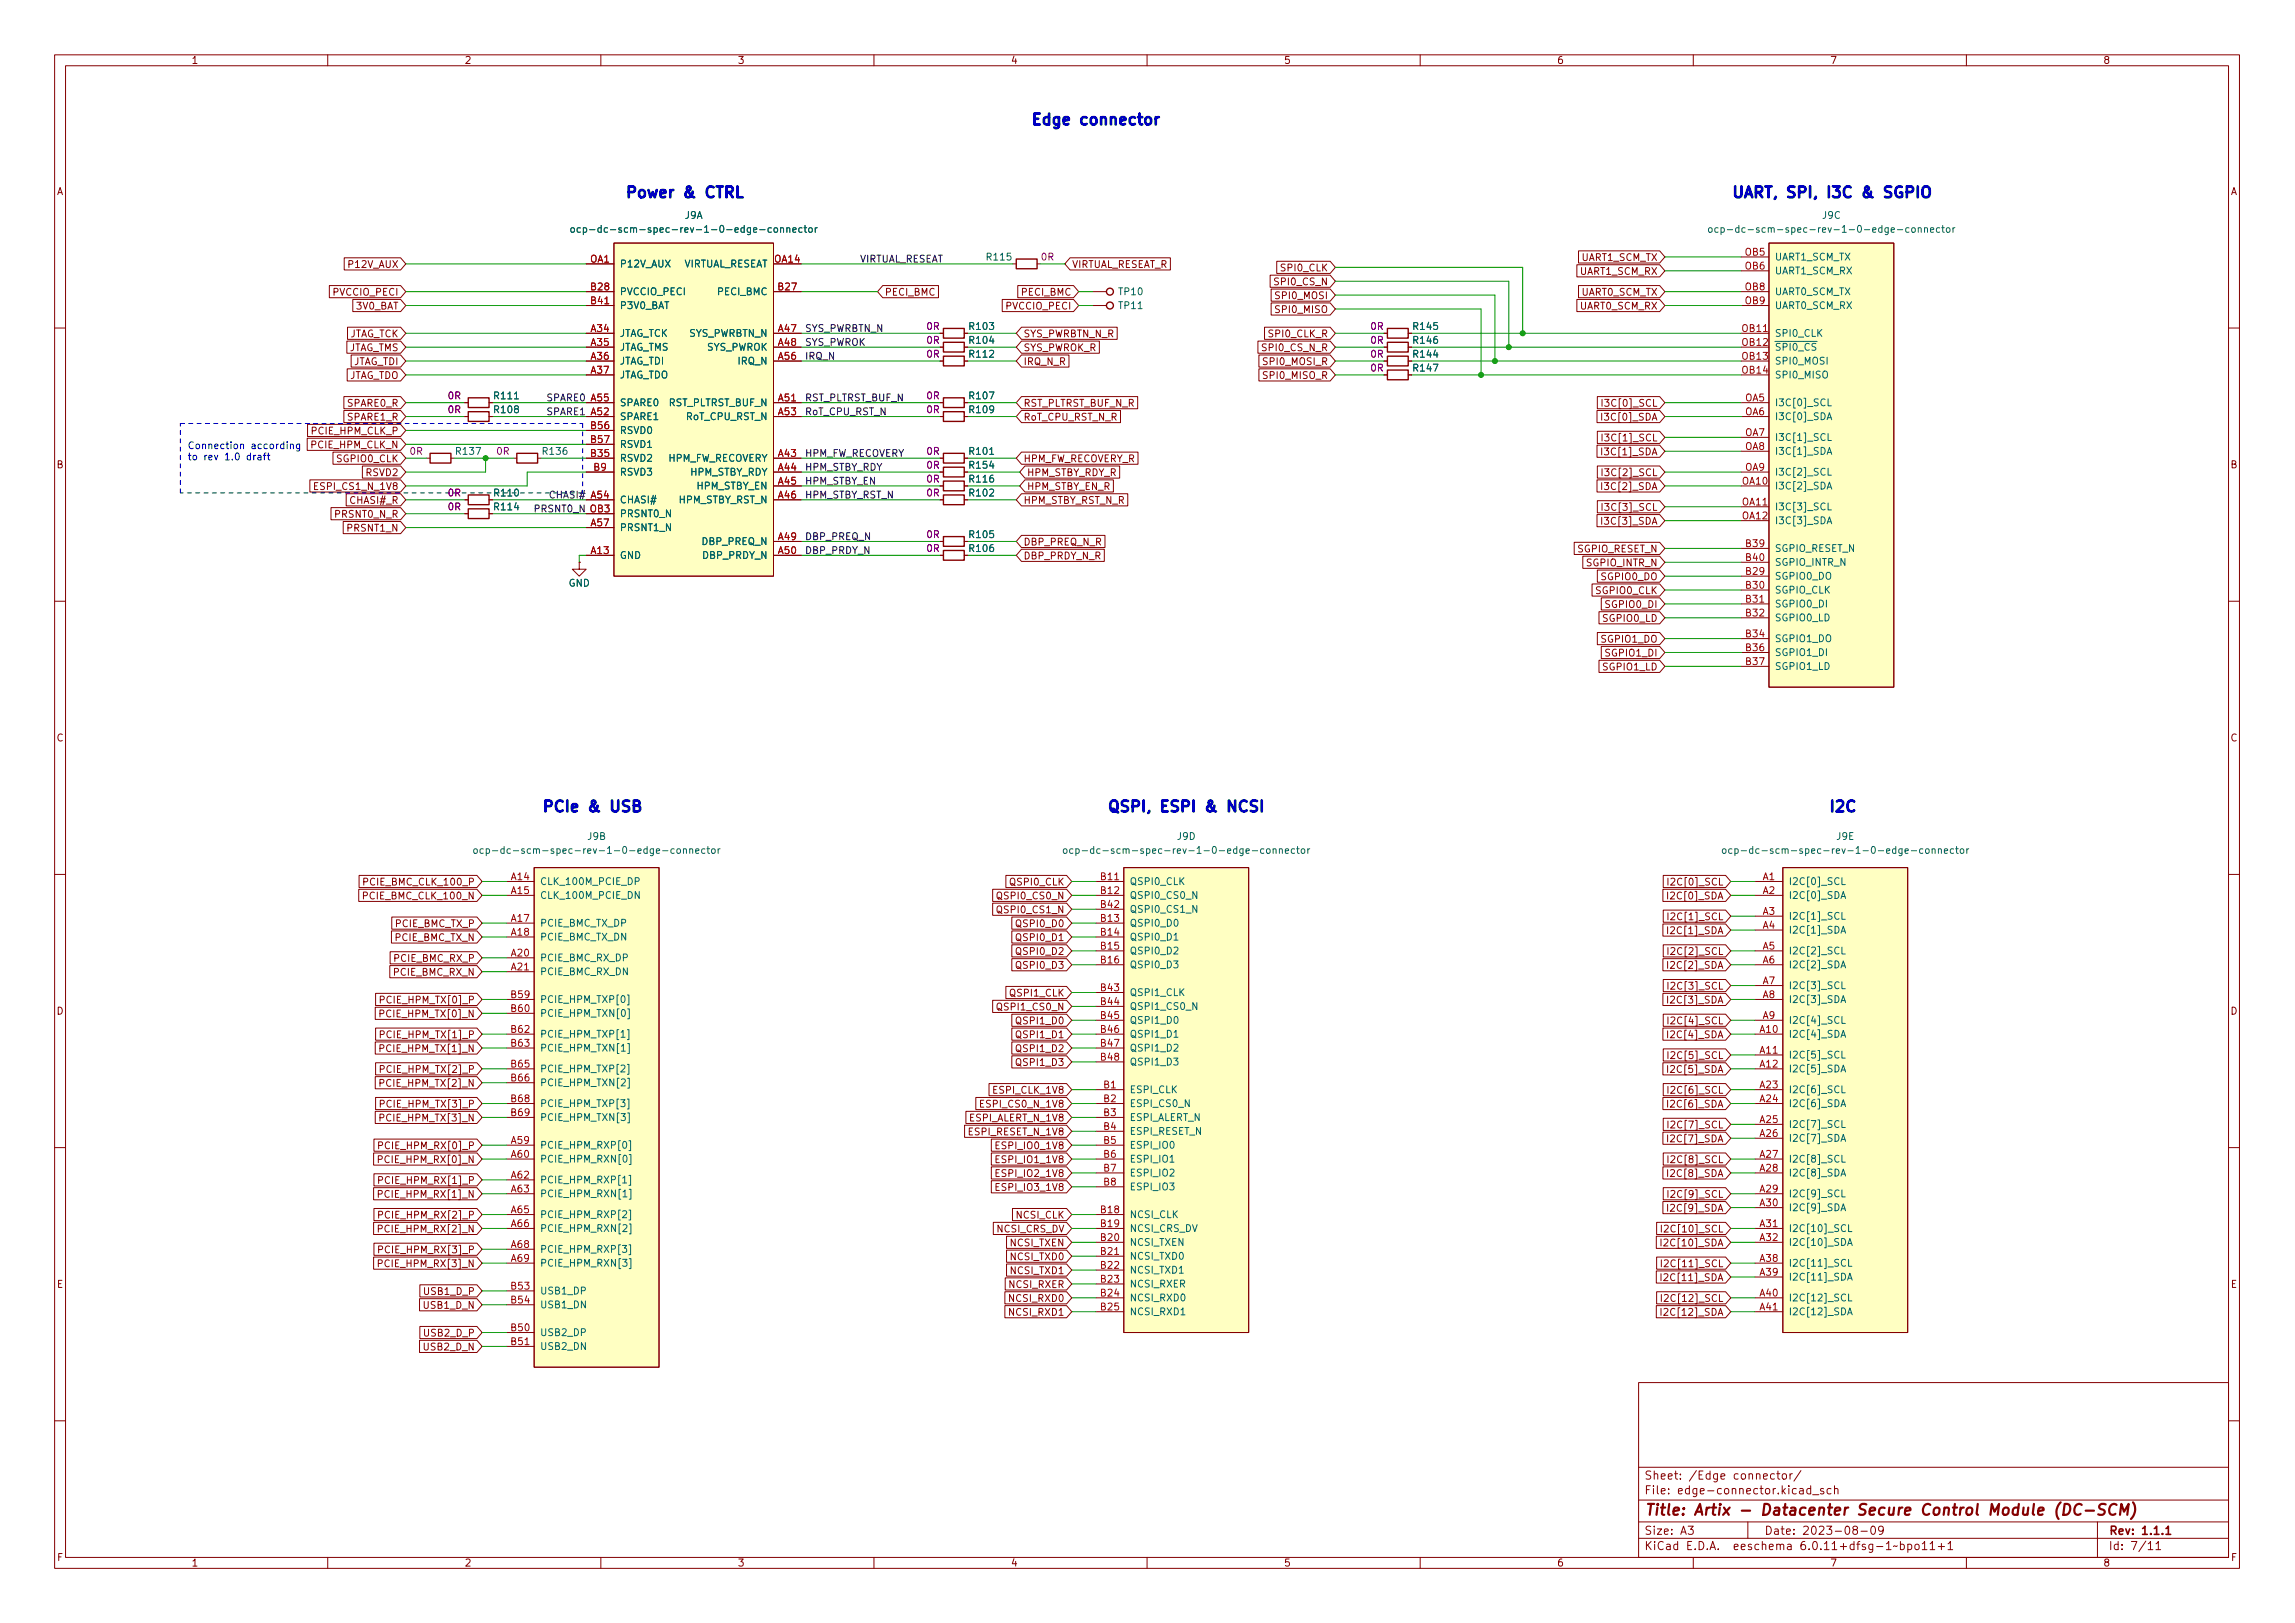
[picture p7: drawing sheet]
<svg xmlns="http://www.w3.org/2000/svg" width="420mm" height="297mm" viewBox="0 0 420 297" stroke-linecap="round" stroke-linejoin="round" font-family="sans-serif">
<defs><g id="words">
<g font-size="2.8" fill="#0000c2">
<text x="188.6" y="22.9">Edge</text>
<text x="197.8" y="22.9">connector</text>
<text x="114.3" y="36.2">Power</text>
<text x="125.2" y="36.2">&amp;</text>
<text x="129.7" y="36.2">CTRL</text>
<text x="316.9" y="36.2">UART, SPI,</text>
<text x="335" y="36.2">I3C</text>
<text x="341.9" y="36.2">&amp;</text>
<text x="346.4" y="36.2">SGPIO</text>
<text x="99.1" y="148.6">PCIe</text>
<text x="107.8" y="148.6">&amp;</text>
<text x="112.3" y="148.6">USB</text>
<text x="202.6" y="148.6">QSPI,</text>
<text x="212.5" y="148.6">ESPI</text>
<text x="221.2" y="148.6">&amp;</text>
<text x="225.7" y="148.6">NCSI</text>
<text x="334.6" y="148.6">I2C</text>
</g>
<g font-size="2.8" fill="#840000">
<text x="301" y="277.9">Title:</text>
<text x="310.2" y="277.9">Artix</text>
<text x="318.8" y="277.9">-</text>
<text x="323.2" y="277.9">Datacenter</text>
<text x="341.3" y="277.9">Secure</text>
<text x="353.3" y="277.9">Control</text>
<text x="366.1" y="277.9">Module</text>
<text x="378.5" y="277.9">(DC-SCM)</text>
</g>
<g font-size="2.1" fill="#840000">
<text x="301" y="273.9">File:</text>
<text x="301" y="271.2">Sheet:</text>
<text x="307.4" y="273.9">edge-connector.kicad_sch</text>
<text x="309.2" y="271.2">/Edge</text>
<text x="317.4" y="271.2">connector/</text>
<text x="301" y="281.3">Size:</text>
<text x="307.6" y="281.3">A3</text>
<text x="323" y="281.3">Date:</text>
<text x="330" y="281.3">2023-08-09</text>
<text x="386" y="281.3">Rev:</text>
<text x="392.1" y="281.3">1.1.1</text>
<text x="301" y="284.1">KiCad</text>
<text x="308.7" y="284.1">E.D.A.</text>
<text x="317.6" y="284.1">eeschema</text>
<text x="330" y="284.1">6.0.11+dfsg-1~bpo11+1</text>
<text x="386" y="284.1">Id:</text>
<text x="390.1" y="284.1">7/11</text>
</g>
<g font-size="1.8" fill="#840000">
<text x="35" y="12.1">1</text>
<text x="85" y="12.1">2</text>
<text x="135" y="12.1">3</text>
<text x="185" y="12.1">4</text>
<text x="235" y="12.1">5</text>
<text x="285" y="12.1">6</text>
<text x="335" y="12.1">7</text>
<text x="385" y="12.1">8</text>
<text x="10.4" y="36.1">A</text>
<text x="408.4" y="36.1">A</text>
<text x="63.5" y="49.4">P12V_AUX</text>
<text x="196.2" y="49.4">VIRTUAL_RESEAT_R</text>
<text x="233" y="52.6">SPI0_CS_N</text>
<text x="234.2" y="50">SPI0_CLK</text>
<text x="289.2" y="50.7">UART1_SCM_RX</text>
<text x="289.5" y="48.1">UART1_SCM_TX</text>
<text x="60.8" y="54.5">PVCCIO_PECI</text>
<text x="65.1" y="57">3V0_BAT</text>
<text x="161.9" y="54.5">PECI_BMC</text>
<text x="184" y="57">PVCCIO_PECI</text>
<text x="186.8" y="54.5">PECI_BMC</text>
<text x="233.2" y="55.1">SPI0_MOSI</text>
<text x="233.2" y="57.7">SPI0_MISO</text>
<text x="289.2" y="57">UART0_SCM_RX</text>
<text x="289.5" y="54.5">UART0_SCM_TX</text>
<text x="64" y="64.6">JTAG_TMS</text>
<text x="64.1" y="62.1">JTAG_TCK</text>
<text x="187.3" y="62.1">SYS_PWRBTN_N_R</text>
<text x="187.3" y="64.6">SYS_PWROK_R</text>
<text x="230.8" y="64.6">SPI0_CS_N_R</text>
<text x="232" y="62.1">SPI0_CLK_R</text>
<text x="64" y="69.7">JTAG_TDO</text>
<text x="64.8" y="67.2">JTAG_TDI</text>
<text x="187.3" y="67.2">IRQ_N_R</text>
<text x="231" y="67.2">SPI0_MOSI_R</text>
<text x="231" y="69.7">SPI0_MISO_R</text>
<text x="63.4" y="77.3">SPARE1_R</text>
<text x="63.4" y="74.8">SPARE0_R</text>
<text x="187.3" y="77.3">RoT_CPU_RST_N_R</text>
<text x="187.3" y="74.8">RST_PLTRST_BUF_N_R</text>
<text x="292.9" y="77.3">I3C[0]_SDA</text>
<text x="292.9" y="74.8">I3C[0]_SCL</text>
<text x="56.7" y="82.4">PCIE_HPM_CLK_N</text>
<text x="56.8" y="79.9">PCIE_HPM_CLK_P</text>
<text x="292.9" y="83.7">I3C[1]_SDA</text>
<text x="292.9" y="81.2">I3C[1]_SCL</text>
<text x="10.3" y="86.1">B</text>
<text x="61.4" y="85">SGPIO0_CLK</text>
<text x="66.8" y="87.5">RSVD2</text>
<text x="187.3" y="85">HPM_FW_RECOVERY_R</text>
<text x="188" y="87.5">HPM_STBY_RDY_R</text>
<text x="292.9" y="87.5">I3C[2]_SCL</text>
<text x="408.3" y="86.1">B</text>
<text x="57.2" y="90">ESPI_CS1_N_1V8</text>
<text x="61.1" y="95.1">PRSNT0_N_R</text>
<text x="63.9" y="92.6">CHASI#_R</text>
<text x="187.3" y="92.6">HPM_STBY_RST_N_R</text>
<text x="188" y="90">HPM_STBY_EN_R</text>
<text x="292.9" y="90">I3C[2]_SDA</text>
<text x="292.9" y="93.9">I3C[3]_SCL</text>
<text x="63.3" y="97.7">PRSNT1_N</text>
<text x="187.3" y="100.2">DBP_PREQ_N_R</text>
<text x="288.7" y="101.5">SGPIO_RESET_N</text>
<text x="292.9" y="96.4">I3C[3]_SDA</text>
<text x="187.3" y="102.7">DBP_PRDY_N_R</text>
<text x="290.3" y="104">SGPIO_INTR_N</text>
<text x="292.9" y="106.6">SGPIO0_DO</text>
<text x="291.9" y="109.1">SGPIO0_CLK</text>
<text x="293.6" y="111.6">SGPIO0_DI</text>
<text x="292.9" y="118">SGPIO1_DO</text>
<text x="293.2" y="114.2">SGPIO0_LD</text>
<text x="293.2" y="123.1">SGPIO1_LD</text>
<text x="293.6" y="120.5">SGPIO1_DI</text>
<text x="10.3" y="136.1">C</text>
<text x="408.3" y="136.1">C</text>
<text x="66.2" y="165">PCIE_BMC_CLK_100_N</text>
<text x="66.2" y="162.4">PCIE_BMC_CLK_100_P</text>
<text x="182.2" y="165">QSPI0_CS0_N</text>
<text x="182.2" y="167.5">QSPI0_CS1_N</text>
<text x="184.6" y="162.4">QSPI0_CLK</text>
<text x="304.9" y="165">I2C[0]_SDA</text>
<text x="305" y="162.4">I2C[0]_SCL</text>
<text x="72.1" y="172.6">PCIE_BMC_TX_N</text>
<text x="72.2" y="170.1">PCIE_BMC_TX_P</text>
<text x="185.7" y="172.6">QSPI0_D1</text>
<text x="185.7" y="170.1">QSPI0_D0</text>
<text x="304.9" y="171.3">I2C[1]_SDA</text>
<text x="305" y="168.8">I2C[1]_SCL</text>
<text x="71.8" y="178.9">PCIE_BMC_RX_N</text>
<text x="71.9" y="176.4">PCIE_BMC_RX_P</text>
<text x="185.7" y="175.1">QSPI0_D2</text>
<text x="185.7" y="177.7">QSPI0_D3</text>
<text x="304.9" y="177.7">I2C[2]_SDA</text>
<text x="305" y="175.1">I2C[2]_SCL</text>
<text x="69.2" y="184">PCIE_HPM_TX[0]_P</text>
<text x="182.2" y="185.3">QSPI1_CS0_N</text>
<text x="184.6" y="182.8">QSPI1_CLK</text>
<text x="304.9" y="184">I2C[3]_SDA</text>
<text x="305" y="181.5">I2C[3]_SCL</text>
<text x="10.3" y="186.1">D</text>
<text x="69.2" y="186.6">PCIE_HPM_TX[0]_N</text>
<text x="69.2" y="190.4">PCIE_HPM_TX[1]_P</text>
<text x="185.7" y="190.4">QSPI1_D1</text>
<text x="185.7" y="187.8">QSPI1_D0</text>
<text x="304.9" y="190.4">I2C[4]_SDA</text>
<text x="305" y="187.8">I2C[4]_SCL</text>
<text x="408.3" y="186.1">D</text>
<text x="69.2" y="192.9">PCIE_HPM_TX[1]_N</text>
<text x="69.2" y="196.7">PCIE_HPM_TX[2]_P</text>
<text x="185.7" y="192.9">QSPI1_D2</text>
<text x="185.7" y="195.5">QSPI1_D3</text>
<text x="304.9" y="196.7">I2C[5]_SDA</text>
<text x="305" y="194.2">I2C[5]_SCL</text>
<text x="69.2" y="199.3">PCIE_HPM_TX[2]_N</text>
<text x="69.2" y="203.1">PCIE_HPM_TX[3]_P</text>
<text x="179.1" y="203.1">ESPI_CS0_N_1V8</text>
<text x="181.5" y="200.5">ESPI_CLK_1V8</text>
<text x="304.9" y="203.1">I2C[6]_SDA</text>
<text x="305" y="200.5">I2C[6]_SCL</text>
<text x="69.2" y="205.6">PCIE_HPM_TX[3]_N</text>
<text x="177.1" y="208.2">ESPI_RESET_N_1V8</text>
<text x="177.3" y="205.6">ESPI_ALERT_N_1V8</text>
<text x="304.9" y="209.4">I2C[7]_SDA</text>
<text x="305" y="206.9">I2C[7]_SCL</text>
<text x="68.9" y="213.2">PCIE_HPM_RX[0]_N</text>
<text x="68.9" y="210.7">PCIE_HPM_RX[0]_P</text>
<text x="182" y="213.2">ESPI_IO1_1V8</text>
<text x="182" y="210.7">ESPI_IO0_1V8</text>
<text x="182" y="215.8">ESPI_IO2_1V8</text>
<text x="304.9" y="215.8">I2C[8]_SDA</text>
<text x="305" y="213.2">I2C[8]_SCL</text>
<text x="68.9" y="219.6">PCIE_HPM_RX[1]_N</text>
<text x="68.9" y="217">PCIE_HPM_RX[1]_P</text>
<text x="182" y="218.3">ESPI_IO3_1V8</text>
<text x="305" y="219.6">I2C[9]_SCL</text>
<text x="68.9" y="225.9">PCIE_HPM_RX[2]_N</text>
<text x="68.9" y="223.4">PCIE_HPM_RX[2]_P</text>
<text x="182.3" y="225.9">NCSI_CRS_DV</text>
<text x="185.8" y="223.4">NCSI_CLK</text>
<text x="303.8" y="225.9">I2C[10]_SCL</text>
<text x="304.9" y="222.1">I2C[9]_SDA</text>
<text x="68.9" y="232.3">PCIE_HPM_RX[3]_N</text>
<text x="68.9" y="229.7">PCIE_HPM_RX[3]_P</text>
<text x="184.8" y="228.5">NCSI_TXEN</text>
<text x="184.8" y="233.6">NCSI_TXD1</text>
<text x="184.8" y="231">NCSI_TXD0</text>
<text x="303.7" y="228.5">I2C[10]_SDA</text>
<text x="303.8" y="232.3">I2C[11]_SCL</text>
<text x="10.3" y="236.1">E</text>
<text x="77.3" y="239.9">USB1_D_N</text>
<text x="77.3" y="237.4">USB1_D_P</text>
<text x="184.5" y="238.6">NCSI_RXD0</text>
<text x="184.5" y="236.1">NCSI_RXER</text>
<text x="303.7" y="234.8">I2C[11]_SDA</text>
<text x="303.8" y="238.6">I2C[12]_SCL</text>
<text x="408.3" y="236.1">E</text>
<text x="77.3" y="245">USB2_D_P</text>
<text x="184.5" y="241.2">NCSI_RXD1</text>
<text x="303.7" y="241.2">I2C[12]_SDA</text>
<text x="77.3" y="247.5">USB2_D_N</text>
<text x="10.4" y="286.1">F</text>
<text x="35" y="287.1">1</text>
<text x="85" y="287.1">2</text>
<text x="135" y="287.1">3</text>
<text x="185" y="287.1">4</text>
<text x="235" y="287.1">5</text>
<text x="285" y="287.1">6</text>
<text x="335" y="287.1">7</text>
<text x="385" y="287.1">8</text>
<text x="408.4" y="286.1">F</text>
</g>
<g font-size="1.8" fill="#006464">
<text x="125.3" y="40.4">J9A</text>
<text x="333.5" y="40.4">J9C</text>
<text x="104.2" y="43">ocp-dc-scm-spec-rev-1-0-edge-connector</text>
<text x="312.5" y="43">ocp-dc-scm-spec-rev-1-0-edge-connector</text>
<text x="113.4" y="49.3">P12V_AUX</text>
<text x="125.3" y="49.3">VIRTUAL_RESEAT</text>
<text x="180.4" y="48">R115</text>
<text x="324.9" y="48">UART1_SCM_TX</text>
<text x="324.9" y="50.6">UART1_SCM_RX</text>
<text x="113.4" y="54.4">PVCCIO_PECI</text>
<text x="113.4" y="56.9">P3V0_BAT</text>
<text x="131.2" y="54.4">PECI_BMC</text>
<text x="204.6" y="54.4">TP10</text>
<text x="204.6" y="56.9">TP11</text>
<text x="324.9" y="54.4">UART0_SCM_TX</text>
<text x="324.9" y="56.9">UART0_SCM_RX</text>
<text x="113.4" y="62">JTAG_TCK</text>
<text x="113.4" y="64.6">JTAG_TMS</text>
<text x="126.1" y="62">SYS_PWRBTN_N</text>
<text x="129.4" y="64.6">SYS_PWROK</text>
<text x="177.2" y="65.8">R112</text>
<text x="177.2" y="60.7">R103</text>
<text x="177.2" y="63.3">R104</text>
<text x="258.5" y="65.8">R144</text>
<text x="258.5" y="60.7">R145</text>
<text x="258.5" y="63.3">R146</text>
<text x="324.9" y="62">SPI0_CLK</text>
<text x="324.9" y="64.6">~{SPI0_CS}</text>
<text x="113.4" y="67.1">JTAG_TDI</text>
<text x="113.4" y="69.6">JTAG_TDO</text>
<text x="134.9" y="67.1">IRQ_N</text>
<text x="258.5" y="68.4">R147</text>
<text x="324.9" y="67.1">SPI0_MOSI</text>
<text x="324.9" y="69.6">SPI0_MISO</text>
<text x="90.2" y="76">R108</text>
<text x="90.2" y="73.4">R111</text>
<text x="113.4" y="77.3">SPARE1</text>
<text x="113.4" y="74.7">SPARE0</text>
<text x="122.4" y="74.7">RST_PLTRST_BUF_N</text>
<text x="125.5" y="77.3">RoT_CPU_RST_N</text>
<text x="177.2" y="73.4">R107</text>
<text x="177.2" y="76">R109</text>
<text x="324.9" y="74.7">I3C[0]_SCL</text>
<text x="324.9" y="77.3">I3C[0]_SDA</text>
<text x="83.2" y="83.6">R137</text>
<text x="99.1" y="83.6">R136</text>
<text x="113.4" y="79.8">RSVD0</text>
<text x="113.4" y="82.3">RSVD1</text>
<text x="177.2" y="83.6">R101</text>
<text x="324.9" y="81.1">I3C[1]_SCL</text>
<text x="324.9" y="83.6">I3C[1]_SDA</text>
<text x="113.4" y="84.9">RSVD2</text>
<text x="113.4" y="87.4">RSVD3</text>
<text x="122.3" y="84.9">HPM_FW_RECOVERY</text>
<text x="126.3" y="87.4">HPM_STBY_RDY</text>
<text x="127.4" y="90">HPM_STBY_EN</text>
<text x="177.2" y="88.7">R116</text>
<text x="177.2" y="86.1">R154</text>
<text x="324.9" y="90">I3C[2]_SDA</text>
<text x="324.9" y="87.4">I3C[2]_SCL</text>
<text x="90.2" y="93.8">R114</text>
<text x="90.2" y="91.2">R110</text>
<text x="113.4" y="92.5">CHASI#</text>
<text x="113.4" y="95">PRSNT0_N</text>
<text x="124.2" y="92.5">HPM_STBY_RST_N</text>
<text x="177.2" y="91.2">R102</text>
<text x="324.9" y="93.8">I3C[3]_SCL</text>
<text x="113.4" y="97.6">PRSNT1_N</text>
<text x="128.3" y="100.1">DBP_PREQ_N</text>
<text x="177.2" y="98.8">R105</text>
<text x="177.2" y="101.4">R106</text>
<text x="324.9" y="101.4">SGPIO_RESET_N</text>
<text x="324.9" y="96.3">I3C[3]_SDA</text>
<text x="104" y="107.7">GND</text>
<text x="113.4" y="102.7">GND</text>
<text x="128.5" y="102.7">DBP_PRDY_N</text>
<text x="324.9" y="106.5">SGPIO0_DO</text>
<text x="324.9" y="103.9">SGPIO_INTR_N</text>
<text x="324.9" y="109">SGPIO_CLK</text>
<text x="324.9" y="111.5">SGPIO0_DI</text>
<text x="324.9" y="114.1">SGPIO0_LD</text>
<text x="324.9" y="117.9">SGPIO1_DO</text>
<text x="324.9" y="120.4">SGPIO1_DI</text>
<text x="324.9" y="123">SGPIO1_LD</text>
<text x="107.4" y="154.1">J9B</text>
<text x="215.4" y="154.1">J9D</text>
<text x="336.1" y="154.1">J9E</text>
<text x="86.4" y="156.6">ocp-dc-scm-spec-rev-1-0-edge-connector</text>
<text x="194.4" y="156.6">ocp-dc-scm-spec-rev-1-0-edge-connector</text>
<text x="315" y="156.6">ocp-dc-scm-spec-rev-1-0-edge-connector</text>
<text x="98.8" y="162.3">CLK_100M_PCIE_DP</text>
<text x="98.8" y="164.9">CLK_100M_PCIE_DN</text>
<text x="206.8" y="162.3">QSPI0_CLK</text>
<text x="206.8" y="164.9">QSPI0_CS0_N</text>
<text x="206.8" y="167.4">QSPI0_CS1_N</text>
<text x="327.4" y="162.3">I2C[0]_SCL</text>
<text x="327.4" y="164.9">I2C[0]_SDA</text>
<text x="98.8" y="170">PCIE_BMC_TX_DP</text>
<text x="98.8" y="172.5">PCIE_BMC_TX_DN</text>
<text x="206.8" y="170">QSPI0_D0</text>
<text x="206.8" y="172.5">QSPI0_D1</text>
<text x="327.4" y="168.7">I2C[1]_SCL</text>
<text x="327.4" y="171.2">I2C[1]_SDA</text>
<text x="98.8" y="176.3">PCIE_BMC_RX_DP</text>
<text x="98.8" y="178.9">PCIE_BMC_RX_DN</text>
<text x="206.8" y="175">QSPI0_D2</text>
<text x="206.8" y="177.6">QSPI0_D3</text>
<text x="327.4" y="175">I2C[2]_SCL</text>
<text x="327.4" y="177.6">I2C[2]_SDA</text>
<text x="98.8" y="183.9">PCIE_HPM_TXP[0]</text>
<text x="206.8" y="182.7">QSPI1_CLK</text>
<text x="206.8" y="185.2">QSPI1_CS0_N</text>
<text x="327.4" y="181.4">I2C[3]_SCL</text>
<text x="327.4" y="183.9">I2C[3]_SDA</text>
<text x="98.8" y="186.5">PCIE_HPM_TXN[0]</text>
<text x="98.8" y="190.3">PCIE_HPM_TXP[1]</text>
<text x="206.8" y="187.7">QSPI1_D0</text>
<text x="206.8" y="190.3">QSPI1_D1</text>
<text x="327.4" y="190.3">I2C[4]_SDA</text>
<text x="327.4" y="187.7">I2C[4]_SCL</text>
<text x="98.8" y="192.8">PCIE_HPM_TXN[1]</text>
<text x="98.8" y="196.6">PCIE_HPM_TXP[2]</text>
<text x="206.8" y="192.8">QSPI1_D2</text>
<text x="206.8" y="195.4">QSPI1_D3</text>
<text x="327.4" y="194.1">I2C[5]_SCL</text>
<text x="327.4" y="196.6">I2C[5]_SDA</text>
<text x="98.8" y="199.2">PCIE_HPM_TXN[2]</text>
<text x="98.8" y="203">PCIE_HPM_TXP[3]</text>
<text x="206.8" y="200.4">ESPI_CLK</text>
<text x="206.8" y="203">ESPI_CS0_N</text>
<text x="327.4" y="200.4">I2C[6]_SCL</text>
<text x="327.4" y="203">I2C[6]_SDA</text>
<text x="98.8" y="205.5">PCIE_HPM_TXN[3]</text>
<text x="206.8" y="205.5">ESPI_ALERT_N</text>
<text x="206.8" y="208.1">ESPI_RESET_N</text>
<text x="327.4" y="206.8">I2C[7]_SCL</text>
<text x="327.4" y="209.3">I2C[7]_SDA</text>
<text x="98.8" y="210.6">PCIE_HPM_RXP[0]</text>
<text x="98.8" y="213.1">PCIE_HPM_RXN[0]</text>
<text x="206.8" y="210.6">ESPI_IO0</text>
<text x="206.8" y="213.1">ESPI_IO1</text>
<text x="206.8" y="215.7">ESPI_IO2</text>
<text x="327.4" y="213.1">I2C[8]_SCL</text>
<text x="327.4" y="215.7">I2C[8]_SDA</text>
<text x="98.8" y="217">PCIE_HPM_RXP[1]</text>
<text x="98.8" y="219.5">PCIE_HPM_RXN[1]</text>
<text x="206.8" y="218.2">ESPI_IO3</text>
<text x="327.4" y="219.5">I2C[9]_SCL</text>
<text x="98.8" y="223.3">PCIE_HPM_RXP[2]</text>
<text x="98.8" y="225.8">PCIE_HPM_RXN[2]</text>
<text x="206.8" y="223.3">NCSI_CLK</text>
<text x="206.8" y="225.8">NCSI_CRS_DV</text>
<text x="327.4" y="222">I2C[9]_SDA</text>
<text x="327.4" y="225.8">I2C[10]_SCL</text>
<text x="98.8" y="229.7">PCIE_HPM_RXP[3]</text>
<text x="98.8" y="232.2">PCIE_HPM_RXN[3]</text>
<text x="206.8" y="228.4">NCSI_TXEN</text>
<text x="206.8" y="230.9">NCSI_TXD0</text>
<text x="206.8" y="233.5">NCSI_TXD1</text>
<text x="327.4" y="228.4">I2C[10]_SDA</text>
<text x="327.4" y="232.2">I2C[11]_SCL</text>
<text x="98.8" y="237.3">USB1_DP</text>
<text x="98.8" y="239.8">USB1_DN</text>
<text x="206.8" y="236">NCSI_RXER</text>
<text x="206.8" y="238.5">NCSI_RXD0</text>
<text x="327.4" y="234.7">I2C[11]_SDA</text>
<text x="327.4" y="238.5">I2C[12]_SCL</text>
<text x="98.8" y="244.9">USB2_DP</text>
<text x="206.8" y="241.1">NCSI_RXD1</text>
<text x="327.4" y="241.1">I2C[12]_SDA</text>
<text x="98.8" y="247.4">USB2_DN</text>
</g>
<g font-size="1.8" fill="#a90000">
<text x="319.3" y="46.8">OB5</text>
<text x="107.9" y="53.1">B28</text>
<text x="108" y="48">OA1</text>
<text x="141.6" y="48">OA14</text>
<text x="142.2" y="53.1">B27</text>
<text x="319.3" y="49.3">OB6</text>
<text x="319.3" y="53.1">OB8</text>
<text x="107.9" y="55.7">B41</text>
<text x="319.3" y="55.7">OB9</text>
<text x="108" y="60.7">A34</text>
<text x="108" y="63.3">A35</text>
<text x="108" y="65.8">A36</text>
<text x="142.3" y="60.7">A47</text>
<text x="142.3" y="63.3">A48</text>
<text x="142.3" y="65.8">A56</text>
<text x="318.7" y="60.7">OB11</text>
<text x="318.7" y="63.3">OB12</text>
<text x="318.7" y="65.8">OB13</text>
<text x="108" y="68.4">A37</text>
<text x="318.7" y="68.4">OB14</text>
<text x="108" y="76">A52</text>
<text x="108" y="73.4">A55</text>
<text x="142.3" y="73.4">A51</text>
<text x="142.3" y="76">A53</text>
<text x="319.4" y="73.4">OA5</text>
<text x="319.4" y="76">OA6</text>
<text x="107.9" y="83.6">B35</text>
<text x="107.9" y="78.5">B56</text>
<text x="107.9" y="81.1">B57</text>
<text x="142.3" y="83.6">A43</text>
<text x="319.4" y="79.8">OA7</text>
<text x="319.4" y="82.3">OA8</text>
<text x="108.5" y="86.1">B9</text>
<text x="142.3" y="86.1">A44</text>
<text x="142.3" y="88.7">A45</text>
<text x="318.8" y="88.7">OA10</text>
<text x="319.4" y="86.1">OA9</text>
<text x="107.9" y="93.8">OB3</text>
<text x="108" y="91.2">A54</text>
<text x="142.3" y="91.2">A46</text>
<text x="318.8" y="92.5">OA11</text>
<text x="318.8" y="95">OA12</text>
<text x="108" y="101.4">A13</text>
<text x="108" y="96.3">A57</text>
<text x="142.3" y="98.8">A49</text>
<text x="142.3" y="101.4">A50</text>
<text x="319.4" y="100.1">B39</text>
<text x="319.4" y="105.2">B29</text>
<text x="319.4" y="107.7">B30</text>
<text x="319.4" y="102.7">B40</text>
<text x="319.4" y="110.3">B31</text>
<text x="319.4" y="112.8">B32</text>
<text x="319.4" y="116.6">B34</text>
<text x="319.4" y="119.2">B36</text>
<text x="319.4" y="121.7">B37</text>
<text x="93.4" y="161.1">A14</text>
<text x="201.3" y="161.1">B11</text>
<text x="322.6" y="161.1">A1</text>
<text x="93.4" y="163.6">A15</text>
<text x="201.3" y="163.6">B12</text>
<text x="201.3" y="166.2">B42</text>
<text x="322.6" y="163.6">A2</text>
<text x="322.6" y="167.4">A3</text>
<text x="93.4" y="168.7">A17</text>
<text x="93.4" y="171.2">A18</text>
<text x="201.3" y="168.7">B13</text>
<text x="201.3" y="171.2">B14</text>
<text x="201.3" y="173.8">B15</text>
<text x="322.6" y="170">A4</text>
<text x="322.6" y="173.8">A5</text>
<text x="93.4" y="175">A20</text>
<text x="93.4" y="177.6">A21</text>
<text x="201.3" y="176.3">B16</text>
<text x="322.6" y="176.3">A6</text>
<text x="93.3" y="182.7">B59</text>
<text x="93.3" y="185.2">B60</text>
<text x="201.3" y="181.4">B43</text>
<text x="201.3" y="183.9">B44</text>
<text x="322.6" y="180.1">A7</text>
<text x="322.6" y="182.7">A8</text>
<text x="93.3" y="189">B62</text>
<text x="93.3" y="191.6">B63</text>
<text x="201.3" y="186.5">B45</text>
<text x="201.3" y="189">B46</text>
<text x="201.3" y="191.6">B47</text>
<text x="322" y="189">A10</text>
<text x="322.6" y="186.5">A9</text>
<text x="93.3" y="195.4">B65</text>
<text x="93.3" y="197.9">B66</text>
<text x="201.3" y="194.1">B48</text>
<text x="322" y="192.8">A11</text>
<text x="322" y="195.4">A12</text>
<text x="93.3" y="201.7">B68</text>
<text x="201.9" y="199.2">B1</text>
<text x="201.9" y="201.7">B2</text>
<text x="322" y="199.2">A23</text>
<text x="322" y="201.7">A24</text>
<text x="93.3" y="204.3">B69</text>
<text x="93.4" y="209.3">A59</text>
<text x="201.9" y="204.3">B3</text>
<text x="201.9" y="206.8">B4</text>
<text x="201.9" y="209.3">B5</text>
<text x="322" y="205.5">A25</text>
<text x="322" y="208.1">A26</text>
<text x="93.4" y="211.9">A60</text>
<text x="93.4" y="215.7">A62</text>
<text x="201.9" y="211.9">B6</text>
<text x="201.9" y="214.4">B7</text>
<text x="322" y="211.9">A27</text>
<text x="322" y="214.4">A28</text>
<text x="93.4" y="218.2">A63</text>
<text x="201.9" y="217">B8</text>
<text x="322" y="218.2">A29</text>
<text x="322" y="220.8">A30</text>
<text x="93.4" y="222">A65</text>
<text x="93.4" y="224.6">A66</text>
<text x="201.3" y="222">B18</text>
<text x="201.3" y="224.6">B19</text>
<text x="201.3" y="227.1">B20</text>
<text x="322" y="224.6">A31</text>
<text x="322" y="227.1">A32</text>
<text x="93.4" y="228.4">A68</text>
<text x="93.4" y="230.9">A69</text>
<text x="201.3" y="229.7">B21</text>
<text x="201.3" y="232.2">B22</text>
<text x="322" y="230.9">A38</text>
<text x="322" y="233.5">A39</text>
<text x="93.3" y="236">B53</text>
<text x="93.3" y="238.5">B54</text>
<text x="201.3" y="234.7">B23</text>
<text x="201.3" y="237.3">B24</text>
<text x="201.3" y="239.8">B25</text>
<text x="322" y="237.3">A40</text>
<text x="322" y="239.8">A41</text>
<text x="93.3" y="243.6">B50</text>
<text x="93.3" y="246.2">B51</text>
</g>
<g font-size="1.8" fill="#0f0f0f">
<text x="157.4" y="48">VIRTUAL_RESEAT</text>
<text x="147.3" y="65.8">IRQ_N</text>
<text x="147.3" y="63.3">SYS_PWROK</text>
<text x="147.3" y="60.7">SYS_PWRBTN_N</text>
<text x="100" y="73.4">SPARE0 A55</text>
<text x="100" y="76">SPARE1 A52</text>
<text x="147.3" y="73.4">RST_PLTRST_BUF_N</text>
<text x="147.3" y="76">RoT_CPU_RST_N</text>
<text x="147.3" y="83.6">HPM_FW_RECOVERY</text>
<text x="147.3" y="88.7">HPM_STBY_EN</text>
<text x="147.3" y="86.1">HPM_STBY_RDY</text>
<text x="97.6" y="93.8">PRSNT0_N OB3</text>
<text x="100.4" y="91.2">CHASI#</text>
<text x="147.3" y="91.2">HPM_STBY_RST_N</text>
<text x="147.3" y="101.4">DBP_PRDY_N</text>
<text x="147.3" y="98.8">DBP_PREQ_N</text>
</g>
<g font-size="1.8" fill="#840084">
<text x="190.5" y="48">0R</text>
<text x="169.5" y="65.8">0R</text>
<text x="169.5" y="60.7">0R</text>
<text x="169.5" y="63.3">0R</text>
<text x="250.8" y="65.8">0R</text>
<text x="250.8" y="60.7">0R</text>
<text x="250.8" y="63.3">0R</text>
<text x="250.8" y="68.4">0R</text>
<text x="81.9" y="76">0R</text>
<text x="81.9" y="73.4">0R</text>
<text x="169.5" y="73.4">0R</text>
<text x="169.5" y="76">0R</text>
<text x="74.9" y="83.6">0R</text>
<text x="90.8" y="83.6">0R</text>
<text x="169.5" y="83.6">0R</text>
<text x="169.5" y="88.7">0R</text>
<text x="169.5" y="86.1">0R</text>
<text x="81.9" y="93.8">0R</text>
<text x="81.9" y="91.2">0R</text>
<text x="169.5" y="91.2">0R</text>
<text x="169.5" y="98.8">0R</text>
<text x="169.5" y="101.4">0R</text>
</g>
<g font-size="1.8" fill="#0000c2">
<text x="34.3" y="82.2">Connection</text>
<text x="45.9" y="82.2">according</text>
<text x="34.3" y="84.2">to</text>
<text x="37.3" y="84.2">rev</text>
<text x="41.2" y="84.2">1.0</text>
<text x="45.4" y="84.2">draft</text>
</g>
</g></defs>
<g fill="none" stroke="#840000" stroke-width=".18">
<path d="M10 10h400v277h-400zM12 12h396v273h-396zM60 10v2M110 10v2M160 10v2M210 10v2M260 10v2M310 10v2M360 10v2M60.3 52.3h13l1 1.1-1 1.1h-13zM63 47.2h10.3l1 1.1-1 1.1h-10.3zM63.6 59.9h9.7l1 1.1-1 1.1h-9.7z"/>
<path d="M64.6 54.8h8.7l1 1.1-1 1.1h-8.7zM107.3 53.4h5.1M107.3 55.9h5.1M107.3 48.3h5.1M112.4 44.5h29.2v60.9h-29.2zM141.6 53.4h5.1M141.6 48.3h5.1M161.6 52.3h10.2v2.2h-10.2l-.9-1.1zM183.5 54.8h13l1 1.1-1 1.1h-13zM185.4 48.3h.7M186.3 52.3h10.2l1 1.1-1 1.1h-10.2zM187 59.9h17.5v2.2h-17.5l-.9-1.1z"/>
<path d="M189.9 48.3h.6M195.9 47.2h18.4v2.2h-18.4l-1-1.1zM200 53.4h2.6M200 55.9h2.6M231.5 59.9h12l1 1.1-1 1.1h-12zM232.5 50.4h11l1 1.1-1 1.1h-11zM232.7 52.9h10.8l1 1.1-1 1.1h-10.8zM232.7 55.4h10.8l1 1.2-1 1.1h-10.8zM233.7 47.8h9.8l1 1.1-1 1.1h-9.8zM288.7 54.8h15.1l1 1.1-1 1.1h-15.1zM288.7 48.5h15.1l1 1.1-1 1.1h-15.1zM289 45.9h14.8l1 1.1-1 1.1h-14.8z"/>
<path d="M289 52.3h14.8l1 1.1-1 1.1h-14.8zM318.8 53.4h5M318.8 55.9h5M318.8 47h5M318.8 49.6h5M323.8 44.5h22.9v81.3h-22.9zM10 60h2M56.3 77.7h17l1 1.1-1 1.1h-17zM63 75.1h10.3l1 1.1-1 1.1h-10.3zM63 72.6h10.3l1 1.1-1 1.1h-10.3zM63.5 62.4h9.8l1 1.1-1 1.1h-9.8zM63.6 67.5h9.7l1 1.1-1 1.1h-9.7z"/>
<path d="M64.3 65h9l1 1.1-1 1.1h-9zM85.1 76.2h.6M85.1 73.7h.6M89.5 76.2h.7M89.5 73.7h.7M107.3 66.1h5.1M107.3 68.6h5.1M107.3 61h5.1M107.3 63.5h5.1M107.3 76.2h5.1M107.3 73.7h5.1M107.3 78.8h5.1"/>
<path d="M141.6 66.1h5.1M141.6 61h5.1M141.6 63.5h5.1M141.6 76.2h5.1M141.6 73.7h5.1M172.1 66.1h.6M172.1 61h.6M172.1 63.5h.6M172.1 76.2h.6M172.1 73.7h.6M176.5 66.1h.7M176.5 61h.7"/>
<path d="M176.5 63.5h.7M176.5 76.2h.7M176.5 73.7h.7M187 75.1h18.1v2.2h-18.1l-.9-1.1zM187 65h8.7v2.2h-8.7l-.9-1.1zM187 62.4h14.3v2.2h-14.3l-.9-1.1zM187 72.6h21.3v2.2h-21.3l-.9-1.1zM230.3 62.4h13.2l1 1.1-1 1.1h-13.2zM230.5 65h13l1 1.1-1 1.1h-13zM230.5 67.5h13l1 1.1-1 1.1h-13zM253.4 66.1h.6M253.4 68.6h.6"/>
<path d="M253.4 61h.6M253.4 63.5h.6M257.8 66.1h.6M257.8 68.6h.6M257.8 61h.6M257.8 63.5h.6M292.4 75.1h11.4l1 1.1-1 1.1h-11.4zM292.4 78.9h11.4l1 1.1-1 1.2h-11.4zM292.4 72.6h11.4l1 1.1-1 1.1h-11.4zM302.5 76.9l.4-1.3 .4 1.3M302.6 76.5h.6M302.7 79.4v1.3h.6"/>
<path d="M302.7 73.1v1.3h.6M318.8 66.1h5M318.8 68.6h5M318.8 61h5M318.8 63.5h5M318.8 76.2h5M318.8 73.7h5M408 60h2M56.2 80.2h17.1l1 1.1-1 1.1h-17.1zM56.7 87.8h16.6l1 1.1-1 1.1h-16.6zM60.6 92.9h12.7l1 1.1-1 1.1h-12.7zM61 82.7h12.3l1 1.2-1 1.1h-12.3z"/>
<path d="M62.8 95.4h10.5l1 1.2-1 1.1h-10.5zM63.4 90.4h9.9l1 1.1-1 1.1h-9.9zM66.3 85.3h7l1 1.1-1 1.1h-7zM72.2 88.9l-.2-.3v-.1l.2-.2 .4 .1v.4l-.5 .1-.1 .2v.4l.2 .1 .4-.1 .1-.1-.1-.4-.1-.1M78.1 83.9h.6M82.5 83.9h.7M85.1 94h.6M85.1 91.5h.6M89.5 94h.7M89.5 91.5h.7M94 83.9h.6M98.4 83.9h.7"/>
<path d="M107.3 83.9h5.1M107.3 86.4h5.1M107.3 94h5.1M107.3 91.5h5.1M107.3 96.6h5.1M107.3 81.3h5.1M141.6 99.1h5.1M141.6 83.9h5.1M141.6 88.9h5.1M141.6 86.4h5.1M141.6 91.5h5.1M172.1 99.1h.6"/>
<path d="M172.1 83.9h.6M172.1 88.9h.6M172.1 86.4h.6M172.1 91.5h.6M176.5 99.1h.7M176.5 83.9h.7M176.5 88.9h.7M176.5 86.4h.7M176.5 91.5h.7M187 82.7h21.3v2.3h-21.3l-.9-1.1zM187 90.4h19.5v2.2h-19.5l-.9-1.1zM187 98h15.3v2.2h-15.3l-.9-1.1z"/>
<path d="M187.6 85.3h17.4v2.2h-17.4l-.9-1.1zM187.6 87.8h16.2v2.2h-16.2l-.9-1.1zM288.2 99.3h15.6l1 1.1-1 1.1h-15.6zM292.4 81.5h11.4l1 1.1-1 1.1h-11.4zM292.4 87.8h11.4l1 1.1-1 1.1h-11.4zM292.4 94.2h11.4l1 1.1-1 1.1h-11.4zM292.4 85.3h11.4l1 1.1-1 1.1h-11.4zM292.4 91.6h11.4l1 1.1-1 1.2h-11.4zM302.5 83.3l.4-1.3 .4 1.3M302.5 89.6l.4-1.3 .4 1.3M302.5 96l.4-1.3 .4 1.3M302.6 82.9h.6"/>
<path d="M302.6 89.2h.6M302.6 95.6h.6M302.7 85.8v1.3h.6M302.7 92.1v1.3h.6M318.8 88.9h5M318.8 86.4h5M318.8 92.7h5M318.8 95.3h5M318.8 80h5M318.8 82.6h5M10 110h2M106 102.9v1.3h1.3l-1.3 1.2-1.2-1.2h1.2"/>
<path d="M106 102.9h.1M107.3 101.6h5.1M141.6 101.6h5.1M172.1 101.6h.6M176.5 101.6h.7M187 100.5h15.2v2.2h-15.2l-.9-1.1zM289.8 101.8h14l1 1.1-1 1.1h-14zM291.5 106.9h12.3l1 1.1-1 1.1h-12.3zM292.4 104.3h11.4l1 1.1-1 1.2h-11.4zM292.4 115.8h11.4l1 1.1-1 1.1h-11.4zM292.7 112h11.1l1 1.1-1 1.1h-11.1zM293.2 109.4h10.6l1 1.1-1 1.1h-10.6z"/>
<path d="M293.2 118.3h10.6l1 1.1-1 1.1h-10.6zM318.8 105.4h5M318.8 108h5M318.8 110.5h5M318.8 113.1h5M318.8 116.9h5M318.8 119.4h5M318.8 100.4h5M318.8 102.9h5M408 110h2M292.7 120.8h11.1l1 1.2-1 1.1h-11.1zM318.8 122h5"/>
<path d="M97.8 158.8h22.8v91.4h-22.8zM205.7 158.8h22.9v85.1h-22.9zM326.4 158.8h22.8v85.1h-22.8zM10 160h2M65.7 162.8h21.6l1 1.1-1 1.1h-21.6zM65.7 160.2h21.6l1 1.1-1 1.1h-21.6zM71.4 176.7h15.9l1 1.1-1 1.1h-15.9zM71.4 174.2h15.9l1 1.1-1 1.1h-15.9zM71.7 170.4h15.6l1 1.1-1 1.1h-15.6zM71.7 167.8h15.6l1 1.1-1 1.2h-15.6zM86 161.4l.6-.1 .1-.2-.1-.3-.6-.1v1.3M86.6 163.3v1.2l-.7-1.2v1.2"/>
<path d="M92.7 161.3h5.1M92.7 163.9h5.1M92.7 168.9h5.1M92.7 171.5h5.1M92.7 175.3h5.1M92.7 177.8h5.1M181.7 162.8h13.6l.9 1.1-.9 1.1h-13.6zM181.7 165.3h13.6l.9 1.1-.9 1.1h-13.6zM184.1 160.2h11.2l.9 1.1-.9 1.1h-11.2zM185.2 172.9h10.1l.9 1.1-.9 1.1h-10.1zM185.2 175.5h10.1l.9 1.1-.9 1.1h-10.1zM185.2 170.4h10.1l.9 1.1-.9 1.1h-10.1z"/>
<path d="M185.2 167.8h10.1l.9 1.1-.9 1.2h-10.1zM193.9 172.2h.7M200.7 161.3h5M200.7 163.9h5M200.7 174h5M200.7 176.6h5M200.7 168.9h5M200.7 171.5h5M200.7 166.4h5M304.4 169.1h11.5l1 1.1-1 1.1h-11.5zM304.4 162.8h11.5l1 1.1-1 1.1h-11.5zM304.4 175.5h11.5l1 1.1-1 1.1h-11.5z"/>
<path d="M304.5 179.3h11.4l1 1.1-1 1.1h-11.4zM304.5 166.6h11.4l1 1.1-1 1.1h-11.4zM304.5 172.9h11.4l1 1.1-1 1.1h-11.4zM304.5 160.2h11.4l1 1.1-1 1.1h-11.4zM314.6 170.9l.4-1.3 .4 1.3M314.6 164.5l.4-1.2 .4 1.2M314.6 177.2l.4-1.2 .4 1.2M314.7 170.5h.6M314.7 164.2h.6M314.7 176.9h.6M314.8 179.8v1.2h.6M314.8 167.1v1.2h.6"/>
<path d="M314.8 173.4v1.3h.6M314.8 160.7v1.3h.6M321.3 161.3h5.1M321.3 163.9h5.1M321.3 167.7h5.1M321.3 170.2h5.1M321.3 174h5.1M321.3 176.6h5.1M408 160h2M68.7 197h18.6l1 1.2-1 1.1h-18.6zM68.7 184.3h18.6l1 1.2-1 1.1h-18.6zM68.7 190.7h18.6l1 1.1-1 1.1h-18.6z"/>
<path d="M68.8 194.5h18.5l1 1.1-1 1.1h-18.5zM68.8 181.8h18.5l1 1.1-1 1.1h-18.5zM68.8 188.2h18.5l1 1.1-1 1.1h-18.5zM86 195.7l.6-.1 .1-.2-.1-.3-.6-.1v1.3M86 183l.6-.1 .1-.2-.1-.3-.6-.1v1.3M86 189.3h.6l.1-.2-.1-.3-.6-.1v1.2M86.6 197.6v1.2l-.7-1.2v1.2M86.6 184.9v1.2l-.7-1.2v1.2M86.6 191.2v1.3l-.7-1.3v1.3M92.7 189.3h5.1M92.7 195.6h5.1M92.7 182.9h5.1"/>
<path d="M92.7 185.5h5.1M92.7 191.8h5.1M92.7 198.2h5.1M181.1 198.3h14.2l.9 1.1-.9 1.1h-14.2zM181.7 183.1h13.6l.9 1.1-.9 1.1h-13.6zM184.1 180.5h11.2l.9 1.1-.9 1.2h-11.2zM185.2 188.2h10.1l.9 1.1-.9 1.1h-10.1zM185.2 190.7h10.1l.9 1.1-.9 1.1h-10.1zM185.2 185.6h10.1l.9 1.1-.9 1.1h-10.1zM185.2 193.2h10.1l.9 1.1-.9 1.2h-10.1zM193.9 189.9h.7M200.7 189.3h5"/>
<path d="M200.7 199.4h5M200.7 186.7h5M200.7 191.8h5M200.7 181.6h5M200.7 184.2h5M200.7 194.3h5M304.4 194.5h11.5l1 1.1-1 1.1h-11.5zM304.4 188.2h11.5l1 1.1-1 1.1h-11.5zM304.4 181.8h11.5l1 1.1-1 1.1h-11.5zM304.5 198.3h11.4l1 1.1-1 1.1h-11.4zM304.5 192h11.4l1 1.1-1 1.1h-11.4zM304.5 185.6h11.4l1 1.1-1 1.1h-11.4z"/>
<path d="M314.6 196.3l.4-1.3 .4 1.3M314.6 189.9l.4-1.2 .4 1.2M314.6 183.6l.4-1.3 .4 1.3M314.7 195.9h.6M314.7 189.6h.6M314.7 183.2h.6M314.8 198.8v1.3h.6M314.8 192.5v1.2h.6M314.8 186.1v1.3h.6M321.3 189.3h5.1M321.3 193.1h5.1M321.3 195.6h5.1"/>
<path d="M321.3 199.4h5.1M321.3 180.4h5.1M321.3 182.9h5.1M321.3 186.7h5.1M10 210h2M68.4 211h18.9l1 1.1-1 1.1h-18.9zM68.4 217.4h18.9l1 1.1-1 1.1h-18.9zM68.5 208.5h18.8l1 1.1-1 1.1h-18.8zM68.5 214.8h18.8l1 1.1-1 1.1h-18.8zM68.7 203.4h18.6l1 1.1-1 1.1h-18.6zM68.8 200.9h18.5l1 1.1-1 1.1h-18.5zM86 202h.6l.1-.2-.1-.3-.6-.1v1.2"/>
<path d="M86 209.6h.6l.1-.2-.1-.3-.6-.1v1.3M86 216l.6-.1 .1-.1-.1-.3-.6-.2v1.3M86.6 211.5v1.3l-.7-1.3v1.3M86.6 203.9v1.3l-.7-1.3v1.3M86.6 217.9v1.2l-.7-1.2v1.2M92.7 202h5.1M92.7 212.1h5.1M92.7 218.5h5.1M92.7 209.6h5.1M92.7 215.9h5.1M92.7 204.5h5.1M176.6 205.9h18.7l.9 1.1-.9 1.2h-18.7z"/>
<path d="M176.8 203.4h18.5l.9 1.1-.9 1.1h-18.5zM178.6 200.9h16.7l.9 1.1-.9 1.1h-16.7zM181.5 216.1h13.8l.9 1.1-.9 1.1h-13.8zM181.5 211h13.8l.9 1.1-.9 1.1h-13.8zM181.5 208.5h13.8l.9 1.1-.9 1.1h-13.8zM181.5 213.6h13.8l.9 1.1-.9 1.1h-13.8zM194.1 217.1l-.2-.2 .1-.2 .1-.1 .4 .1 .1 .3-.6 .2-.1 .2 .1 .4 .1 .1h.3l.2-.3v-.3l-.2-.2M194.1 212.1l-.2-.3 .1-.2 .1-.1 .4 .1 .1 .3-.6 .2-.1 .2 .1 .4 .1 .1 .4-.1 .1-.1v-.4l-.2-.1M194.1 201.9l-.2-.2 .1-.2 .1-.1h.4l.1 .4-.6 .2-.1 .1 .1 .4 .1 .1h.4l.1-.2v-.4l-.2-.1M194.1 209.5l-.2-.2 .1-.2 .1-.1h.4l.1 .4-.6 .2-.1 .2 .1 .3 .1 .2 .4-.1 .1-.2v-.4l-.2-.1M194.1 214.6l-.2-.2 .1-.2 .1-.1h.4l.1 .4-.6 .2-.1 .1 .1 .4 .1 .1h.3l.2-.2v-.4l-.2-.1M200.7 202h5"/>
<path d="M200.7 212.1h5M200.7 214.7h5M200.7 209.6h5M200.7 204.5h5M200.7 207h5M200.7 217.2h5M304.4 200.9h11.5l1 1.1-1 1.1h-11.5zM304.4 219.9h11.5l1 1.1-1 1.1h-11.5zM304.4 213.6h11.5l1 1.1-1 1.1h-11.5zM304.4 207.2h11.5l1 1.1-1 1.1h-11.5zM304.5 211h11.4l1 1.1-1 1.1h-11.4zM304.5 217.4h11.4l1 1.1-1 1.1h-11.4z"/>
<path d="M304.5 204.7h11.4l1 1.1-1 1.1h-11.4zM314.6 202.6l.4-1.2 .4 1.2M314.6 215.3l.4-1.2 .4 1.2M314.6 209l.4-1.3 .4 1.3M314.7 202.3h.6M314.7 215h.6M314.7 208.6h.6M314.8 211.5v1.3h.6M314.8 217.9v1.2h.6M314.8 205.2v1.2h.6M321.3 202h5.1M321.3 205.8h5.1"/>
<path d="M321.3 208.3h5.1M321.3 212.1h5.1M321.3 214.7h5.1M321.3 218.5h5.1M408 210h2M68.4 223.7h18.9l1 1.1-1 1.1h-18.9zM68.4 230.1h18.9l1 1.1-1 1.1h-18.9zM68.5 221.2h18.8l1 1.1-1 1.1h-18.8zM68.5 227.5h18.8l1 1.1-1 1.1h-18.8zM76.8 237.7h10.5l1 1.1-1 1.1h-10.5zM76.9 235.1h10.4l1 1.2-1 1.1h-10.4zM86 222.3h.6l.1-.2-.1-.3-.6-.1v1.3"/>
<path d="M86 228.7l.6-.1 .1-.1-.1-.3-.6-.2v1.3M86.6 224.2v1.3l-.7-1.3v1.3M86.6 230.6v1.2l-.7-1.2v1.2M92.7 224.8h5.1M92.7 231.2h5.1M92.7 222.3h5.1M92.7 228.6h5.1M92.7 236.3h5.1M92.7 238.8h5.1M181.9 223.7h13.4l.9 1.1-.9 1.1h-13.4zM184 239h11.3l.9 1.1-.9 1.1h-11.3zM184 236.4h11.3l.9 1.1-.9 1.1h-11.3z"/>
<path d="M184 233.9h11.3l.9 1.1-.9 1.1h-11.3zM184.3 226.3h11l.9 1.1-.9 1.1h-11zM184.3 231.3h11l.9 1.1-.9 1.2h-11zM184.3 228.8h11l.9 1.1-.9 1.1h-11zM185.4 221.2h9.9l.9 1.1-.9 1.1h-9.9zM200.7 224.8h5M200.7 227.4h5M200.7 237.5h5M200.7 222.3h5M200.7 229.9h5M200.7 232.4h5M200.7 235h5"/>
<path d="M303.2 239h12.7l1 1.1-1 1.1h-12.7zM303.2 232.6h12.7l1 1.1-1 1.1h-12.7zM303.2 226.3h12.7l1 1.1-1 1.1h-12.7zM303.3 236.4h12.6l1 1.1-1 1.1h-12.6zM303.3 230.1h12.6l1 1.1-1 1.1h-12.6zM303.3 223.7h12.6l1 1.1-1 1.1h-12.6zM314.6 234.4l.4-1.3 .4 1.3M314.6 228l.4-1.2 .4 1.2M314.6 221.7l.4-1.3 .4 1.3M314.7 234h.6M314.7 227.7h.6M314.7 221.3h.6"/>
<path d="M314.8 236.9v1.3h.6M314.8 230.6v1.2h.6M314.8 224.2v1.3h.6M321.3 221h5.1M321.3 224.8h5.1M321.3 227.4h5.1M321.3 231.2h5.1M321.3 233.7h5.1M321.3 237.5h5.1M76.8 245.3h10.5l1 1.1-1 1.1h-10.5zM76.9 242.8h10.4l1 1.1-1 1.1h-10.4zM92.7 243.9h5.1"/>
<path d="M92.7 246.4h5.1M200.7 240.1h5M300 253h108v32h-108zM314.6 240.7l.4-1.2 .4 1.2M314.7 240.4h.6M321.3 240.1h5.1M10 260h2M300 278.5h108M300 274.5h108M300 268.5h108M305.5 273.3v.1M305.5 272.5v.1"/>
<path d="M307.6 270.6v.1M307.6 269.8v.1M315.1 270.2l.7-.1-.1-.3-.4-.1-.2 .2v.7h.6M320 278.5v3M328.1 269.7l-.2 .1-.2 .2M329.7 269.1l-1.3 2M331.9 273.6h1.1M333.8 272.5l-.3-.1-.2 .2 .1 .2 .4 .2v.3h-.5M335.2 272.5l-.4-.1-.3 .3v.4l.1 .2h.6M335.9 272.6l.2-.2 .3 .1 .1 .9M335.9 271.9v1.5M342.7 279.4l.2-.1a.8 .8 0 0 1 .5 .8 .8 .8 0 0 1-.5 .7 1 1 0 0 1-.2-1.4z"/>
<path d="M344.8 280l-.3 .2h-.3l-.3-.2 .2-.6 .4-.1 .2 .2a.99 .99 0 0 1-.3 1.3h-.3M384 278.5v6.5M408 260h2M60 285v2M110 285v2M160 285v2M210 285v2M260 285v2M300 281.5h108M310 285v2M327.3 282.7h.6v.9M327.9 283h-.5a.29 .29 0 0 0-.2 .3 .29 .29 0 0 0 .2 .3l.5-.1"/>
<path d="M340.7 280.2h1.2M351.9 283.6h.9M353.4 282.5l.4-.4v1.5M353.4 283.6h.8M354.9 283h1.1M355.4 282.5v1.1M356.6 282.5l.5-.4v1.5M356.6 283.6h.9M360 285v2M394.7 282.5l.4-.4v1.5M394.7 283.6h.9"/>
</g>
<path d="M396.5 280.8h.9" fill="none" stroke="#840000" stroke-width=".3"/>
<path d="M341.7 275.3a.85 .85 0 0 0-1.1 .1 .45 .45 0 0 0 .2 .8l.4 .1a.49 .49 0 0 1 .3 .5 .49 .49 0 0 1-.4 .4l-.8-.1M353.4 275.4a.88 .88 0 0 0-1 0 .88 .88 0 0 0-.4 1 .69 .69 0 0 0 .4 .8 .69 .69 0 0 0 .8-.1M364.4 277.2l.3-2 .4 1.5 .9-1.5-.3 2M377.3 275a2.35 2.35 0 0 0-.4 3" fill="none" stroke="#840000" stroke-width=".4"/>
<g fill="none" stroke="#840000" stroke-width=".25">
<path d="M186.1 47.4h3.8v1.8h-3.8zM85.7 75.3h3.8v1.8h-3.8zM85.7 72.8h3.8v1.8h-3.8zM172.7 72.8h3.8v1.8h-3.8zM172.7 65.2h3.8v1.8h-3.8zM172.7 75.3h3.8v1.8h-3.8zM172.7 60.1h3.8v1.8h-3.8zM172.7 62.6h3.8v1.8h-3.8zM254 65.2h3.8v1.8h-3.8zM254 67.7h3.8v1.8h-3.8zM254 60.1h3.8v1.8h-3.8zM254 62.6h3.8v1.8h-3.8z"/>
<path d="M78.7 83h3.8v1.7h-3.8zM85.7 93.1h3.8v1.8h-3.8zM85.7 90.6h3.8v1.8h-3.8zM94.6 83h3.8v1.7h-3.8zM172.7 98.2h3.8v1.8h-3.8zM172.7 83h3.8v1.7h-3.8zM172.7 88h3.8v1.8h-3.8zM172.7 85.5h3.8v1.8h-3.8zM172.7 90.6h3.8v1.8h-3.8zM172.7 100.7h3.8v1.8h-3.8z"/>
<circle cx="203.2" cy="53.4" r=".63"/>
<circle cx="203.2" cy="55.9" r=".63"/>
</g>
<g fill="none" stroke="#006464" stroke-width=".18">
<path d="M137.4 41.7v1l-.2 .2h-.3M137.4 41.7h-.4l-.2 .2 .1 .6h.5M137.9 42.1l.7-.1-.1-.3h-.4l-.2 .2 .1 .6h.5M139.1 42h1M141.2 41.7h-.4l-.2 .2 .1 .6h.5M141.8 41.8l.1-.1 .4 .1 .1 .5-.2 .2h-.3l-.1-.1zM142.9 41.8l.2-.1h.3v.8M142.9 41.7v.8M144.1 41.8l.1-.1h.3l.1 .8M144.1 41.7v.8M145.1 42.1l.6-.1v-.3h-.4l-.2 .2 .1 .6h.5M146.8 41.7h-.3l-.3 .2 .2 .6h.4"/>
<path d="M147.2 41.7h.5M147.4 41.3v1l.3 .2M148.1 41.8l.2-.1 .4 .1v.5l-.1 .2h-.3l-.2-.1zM149.3 41.7v.8M149.6 41.7l-.3 .2M345.7 41.7v1l-.3 .2h-.3M345.7 41.7h-.4l-.2 .2 .1 .6h.5M346.2 42.1l.6-.1v-.3h-.4l-.2 .2 .1 .6h.5M347.4 42h.9M349.5 41.7h-.4l-.2 .2 .1 .6h.5M350 41.8l.2-.1 .4 .1v.5l-.1 .2h-.3l-.2-.1zM351.2 41.8l.2-.1h.3v.8"/>
<path d="M351.2 41.7v.8M352.3 41.8l.2-.1h.3l.1 .8M352.3 41.7v.8M353.4 42.1l.6-.1v-.3h-.4l-.2 .2 .1 .6h.5M355.1 41.7h-.3l-.3 .2 .1 .6h.5M355.5 41.7h.5M355.7 41.3v1l.3 .2M356.4 41.8l.2-.1 .3 .1 .1 .5-.1 .2h-.3l-.2-.1zM357.5 41.7v.8M357.9 41.7l-.4 .2M94.2 73h.7M181.1 71.7h.9l-.6 1.3"/>
<path d="M181.5 61.5l-.3 .9h.8M262.4 66.7h.9l-.6 1.2M262.8 64.1l-.3 .9h.8M334.5 76.8l.4-1.3 .4 1.3M334.6 76.4h.6M334.7 73v1.3h.6M334.7 79.4v1.2h.6M87.1 81.9h.9l-.6 1.3M94.5 92l-.3 .9h.8M181.2 83.2h.7M181.5 84.4l-.3 .9h.8M334.5 89.5l.4-1.3 .4 1.3"/>
<path d="M334.5 95.9l.4-1.3 .4 1.3M334.5 83.2l.4-1.3 .4 1.3M334.6 89.1h.6M334.6 95.5h.6M334.6 82.8h.6M334.7 92.1v1.2h.6M334.7 85.7v1.3h.6M119.6 155.3v1.1l-.2 .2-.3-.1M119.6 155.4l-.3-.1-.3 .3 .1 .5h.5M120.2 155.8l.6-.2-.1-.2-.4-.1-.1 .2v.6h.5M121.3 155.7h1M123.4 155.4l-.3-.1-.3 .3 .1 .5h.5"/>
<path d="M124 155.5l.2-.2 .3 .2 .1 .4-.1 .2-.3 .1-.2-.1zM125.1 155.5l.2-.2 .3 .1 .1 .8M125.1 155.3v.9M126.3 155.5l.2-.2 .3 .1v.8M126.3 155.3v.9M127.4 155.8l.6-.2-.1-.2-.4-.1-.1 .2v.6h.5M129.1 155.4l-.4-.1-.2 .3 .1 .5h.5M129.4 155.3h.5M129.6 154.9v1.1l.3 .2M130.3 155.5l.2-.2 .4 .2v.4l-.1 .2-.3 .1-.2-.1zM131.5 155.3v.9M131.8 155.3l-.3 .3"/>
<path d="M227.6 155.3v1.1l-.3 .2-.3-.1M227.6 155.4l-.4-.1-.2 .3 .1 .5h.5M228.1 155.8l.6-.2v-.2l-.4-.1-.2 .2 .1 .6h.5M229.3 155.7h.9M231.4 155.4l-.4-.1-.2 .3 .1 .5h.5M231.9 155.5l.2-.2 .4 .2v.4l-.1 .2-.3 .1-.2-.1zM233.1 155.5l.2-.2 .3 .1v.8M233.1 155.3v.9M234.2 155.5l.2-.2 .3 .1 .1 .8M234.2 155.3v.9M235.3 155.8l.6-.2v-.2l-.4-.1-.2 .2 .1 .6h.5M237 155.4l-.4-.1-.2 .3 .1 .5h.5"/>
<path d="M237.4 155.3h.5M237.6 154.9v1.1l.3 .2M238.3 155.5l.2-.2 .3 .2 .1 .4-.1 .2-.3 .1-.2-.1zM239.4 155.3v.9M239.8 155.3l-.4 .3M348.2 155.3v1.1l-.2 .2-.3-.1M348.2 155.4l-.3-.1-.3 .3 .1 .5h.5M348.8 155.8l.6-.2-.1-.2-.4-.1-.1 .2v.6h.5M349.9 155.7h1M352 155.4l-.3-.1-.3 .3 .1 .5h.5M352.6 155.5l.2-.2 .3 .2 .1 .4-.1 .2-.3 .1-.2-.1zM353.7 155.5l.2-.2 .3 .1 .1 .8"/>
<path d="M353.7 155.3v.9M354.9 155.5l.2-.2 .3 .1v.8M354.9 155.3v.9M356 155.8l.6-.2-.1-.2-.4-.1-.1 .2v.6h.5M357.7 155.4l-.4-.1-.2 .3 .1 .5h.5M358 155.3h.5M358.2 154.9v1.1l.3 .2M358.9 155.5l.2-.2 .4 .2v.4l-.1 .2-.3 .1-.2-.1zM360.1 155.3v.9M360.4 155.3l-.3 .3M116.3 161.3l.6-.1 .1-.1v-.3l-.7-.2v1.3M117 163.2v1.2l-.7-1.2v1.2"/>
<path d="M214.9 172.1h.8M337 164.4l.5-1.2 .4 1.2M337 170.8l.5-1.3 .4 1.3M337 177.1l.5-1.2 .4 1.2M337.2 164.1h.6M337.2 170.4h.6M337.2 176.8h.6M337.2 160.6v1.3h.6M337.2 167v1.3h.6M337.2 173.3v1.3h.6M337.2 179.7v1.3h.6M114.8 182.1h.4v1.8h-.4"/>
<path d="M114.8 188.5h.4v1.8h-.4M114.8 194.8h.4v1.8h-.4M114.9 184.6h.3v1.9h-.3M114.9 191h.3v1.8h-.3M114.9 197.3h.3v1.9h-.3M214.9 189.8h.8M337 189.8l.5-1.2 .4 1.2M337 196.2l.5-1.3 .4 1.3M337 183.5l.5-1.3 .4 1.3M337.2 189.5h.6M337.2 195.8h.6M337.2 183.1h.6"/>
<path d="M337.2 192.4v1.3h.6M337.2 198.7v1.3h.6M337.2 186v1.3h.6M114.8 201.2h.4v1.8h-.4M114.9 203.7h.3v1.8h-.3M115.2 208.8h.3v1.8h-.3M115.2 215.1h.3v1.8h-.3M115.2 211.3h.3v1.8h-.3M115.2 217.7h.3v1.8h-.3M214.2 212.7h.7M337 202.5l.5-1.2 .4 1.2M337 208.9l.5-1.3 .4 1.3"/>
<path d="M337 215.2l.5-1.2 .4 1.2M337.2 202.2h.6M337.2 208.5h.6M337.2 214.9h.6M337.2 205.1v1.3h.6M337.2 211.4v1.3h.6M337.2 217.8v1.3h.6M115.2 221.5h.3v1.8h-.3M115.2 227.8h.3v1.8h-.3M115.2 224h.3v1.8h-.3M115.2 230.4h.3v1.8h-.3M337 221.6l.5-1.3 .4 1.3"/>
<path d="M337.2 221.2h.6M338.2 227.9l.5-1.2 .4 1.2M338.2 234.3l.5-1.3 .4 1.3M338.4 227.6h.6M338.4 233.9h.6M338.4 224.1v1.3h.6M338.4 230.5v1.3h.6M338.4 236.8v1.3h.6M338.2 240.6l.5-1.2 .4 1.2M338.4 240.3h.6"/>
</g>
<g fill="#ffffc2" stroke="#ffffc2" stroke-width=".18">
<path d="M326.4 158.8h22.8v85.1h-22.8z"/>
<path d="M97.8 158.8h22.8v91.4h-22.8z"/>
<path d="M112.4 44.5h29.2v60.9h-29.2z"/>
<path d="M323.8 44.5h22.9v81.3h-22.9z"/>
<path d="M205.7 158.8h22.9v85.1h-22.9z"/>
</g>
<path d="M110.7 55.6h.8M322.9 60.7h.7M322.2 110.2h.7M204.1 161h.7M204.1 229.6h.7M96.1 246.1h.8" fill="none" stroke="#a90000" stroke-width=".18"/>
<path d="M212.2 21.4l-.4 .1-.2 .3M346.2 34.2l-.2-.1-.7 .1a.48 .48 0 0 0-.2 .5 .48 .48 0 0 0 .4 .4 .73 .73 0 0 1 .7 .4l-.1 .4-.2 .2-.8-.1" fill="none" stroke="#0000c2" stroke-width=".5"/>
<path d="M44 81.4l.2-.1h.3l.1 .8M44 81.3v.8M54.9 81.3v1l-.3 .2h-.3M54.9 81.3h-.4l-.2 .2 .1 .6h.5" fill="none" stroke="#0000c2" stroke-width=".18"/>
<path d="M33 77.5h73.7M33 77.5h1.3M106.7 77.5v12.7M33 90.2v-12.7M106.7 90.2h-73.7" fill="none" stroke="#0000c2" stroke-width=".18" stroke-dasharray=".8 .8"/>
<g fill="none" stroke="#009600" stroke-width=".18">
<path d="M74.3 53.4h33M74.3 55.9h33M74.3 48.3h33M146.7 53.4h14M146.7 48.3h38.7M190.5 48.3h4.4M197.5 53.4h2.5M197.5 55.9h2.5M244.5 54h29.2v12.1M244.5 56.6h26.6v12M244.5 51.5h31.7v12M244.5 48.9h34.3v12.1"/>
<path d="M304.8 53.4h14M304.8 55.9h14M304.8 49.6h14M304.8 47h14M74.3 73.7h10.8M74.3 61h33M74.3 63.5h33M74.3 76.2h10.8M74.3 78.8h33M74.3 66.1h33M74.3 68.6h33M90.2 73.7h17.1"/>
<path d="M90.2 76.2h17.1M146.7 73.7h25.4M146.7 61h25.4M146.7 63.5h25.4M146.7 76.2h25.4M146.7 66.1h25.4M177.2 73.7h8.9M177.2 61h8.9M177.2 63.5h8.9M177.2 76.2h8.9M177.2 66.1h8.9M244.5 61h8.9"/>
<path d="M244.5 63.5h8.9M244.5 66.1h8.9M244.5 68.6h8.9M258.4 61h60.4M258.4 63.5h60.4M258.4 66.1h60.4M258.4 68.6h60.4M304.8 73.7h14M304.8 76.2h14M74.3 91.5h10.8M74.3 83.9h3.8M74.3 94h10.8"/>
<path d="M74.3 81.3h33M74.3 96.6h33M83.2 83.9h10.8M88.9 83.9v2.5h-14.6M90.2 91.5h17.1M90.2 94h17.1M99.1 83.9h8.2M107.3 86.4h-10.8v2.5h-22.2M146.7 91.5h25.4M146.7 99.1h25.4M146.7 88.9h25.4M146.7 86.4h25.4"/>
<path d="M146.7 83.9h25.4M177.2 91.5h8.9M177.2 99.1h8.9M177.2 88.9h9.5M177.2 86.4h9.5M177.2 83.9h8.9M304.8 88.9h14M304.8 86.4h14M304.8 95.3h14M304.8 82.6h14M304.8 92.7h14M304.8 80h14"/>
<path d="M107.3 101.6h-1.3v1.3M146.7 101.6h25.4M177.2 101.6h8.9M304.8 110.5h14M304.8 108h14M304.8 105.4h14M304.8 102.9h14M304.8 100.4h14M304.8 113.1h14M304.8 119.4h14M304.8 116.9h14M304.8 122h14"/>
<path d="M88.3 161.3h4.4M88.3 163.9h4.4M88.3 168.9h4.4M88.3 171.5h4.4M88.3 177.8h4.4M88.3 175.3h4.4M196.2 161.3h4.5M196.2 163.9h4.5M196.2 166.4h4.5M196.2 174h4.5M196.2 168.9h4.5M196.2 176.6h4.5"/>
<path d="M196.2 171.5h4.5M316.9 161.3h4.4M316.9 163.9h4.4M316.9 174h4.4M316.9 176.6h4.4M316.9 170.2h4.4M316.9 167.7h4.4M88.3 195.6h4.4M88.3 198.2h4.4M88.3 191.8h4.4M88.3 189.3h4.4M88.3 182.9h4.4"/>
<path d="M88.3 185.5h4.4M196.2 184.2h4.5M196.2 194.3h4.5M196.2 191.8h4.5M196.2 199.4h4.5M196.2 186.7h4.5M196.2 189.3h4.5M196.2 181.6h4.5M316.9 195.6h4.4M316.9 199.4h4.4M316.9 186.7h4.4M316.9 189.3h4.4"/>
<path d="M316.9 180.4h4.4M316.9 182.9h4.4M316.9 193.1h4.4M88.3 202h4.4M88.3 212.1h4.4M88.3 218.5h4.4M88.3 215.9h4.4M88.3 209.6h4.4M88.3 204.5h4.4M196.2 202h4.5M196.2 212.1h4.5M196.2 209.6h4.5"/>
<path d="M196.2 204.5h4.5M196.2 217.2h4.5M196.2 214.7h4.5M196.2 207h4.5M316.9 202h4.4M316.9 212.1h4.4M316.9 218.5h4.4M316.9 214.7h4.4M316.9 208.3h4.4M316.9 205.8h4.4M88.3 222.3h4.4M88.3 236.3h4.4"/>
<path d="M88.3 231.2h4.4M88.3 238.8h4.4M88.3 228.6h4.4M88.3 224.8h4.4M196.2 222.3h4.5M196.2 224.8h4.5M196.2 227.4h4.5M196.2 235h4.5M196.2 229.9h4.5M196.2 232.4h4.5M196.2 237.5h4.5M316.9 231.2h4.4"/>
<path d="M316.9 224.8h4.4M316.9 227.4h4.4M316.9 237.5h4.4M316.9 221h4.4M316.9 233.7h4.4M88.3 243.9h4.4M88.3 246.4h4.4M196.2 240.1h4.5M316.9 240.1h4.4"/>
</g>
<g fill="#009600" stroke="#009600" stroke-width=".18">
<circle cx="276.2" cy="63.5" r=".46"/>
<circle cx="278.8" cy="61" r=".46"/>
<circle cx="273.7" cy="66.1" r=".46"/>
<circle cx="271.1" cy="68.6" r=".46"/>
<circle cx="88.9" cy="83.9" r=".46"/>
</g>
<use href="#words"/>
</svg>
